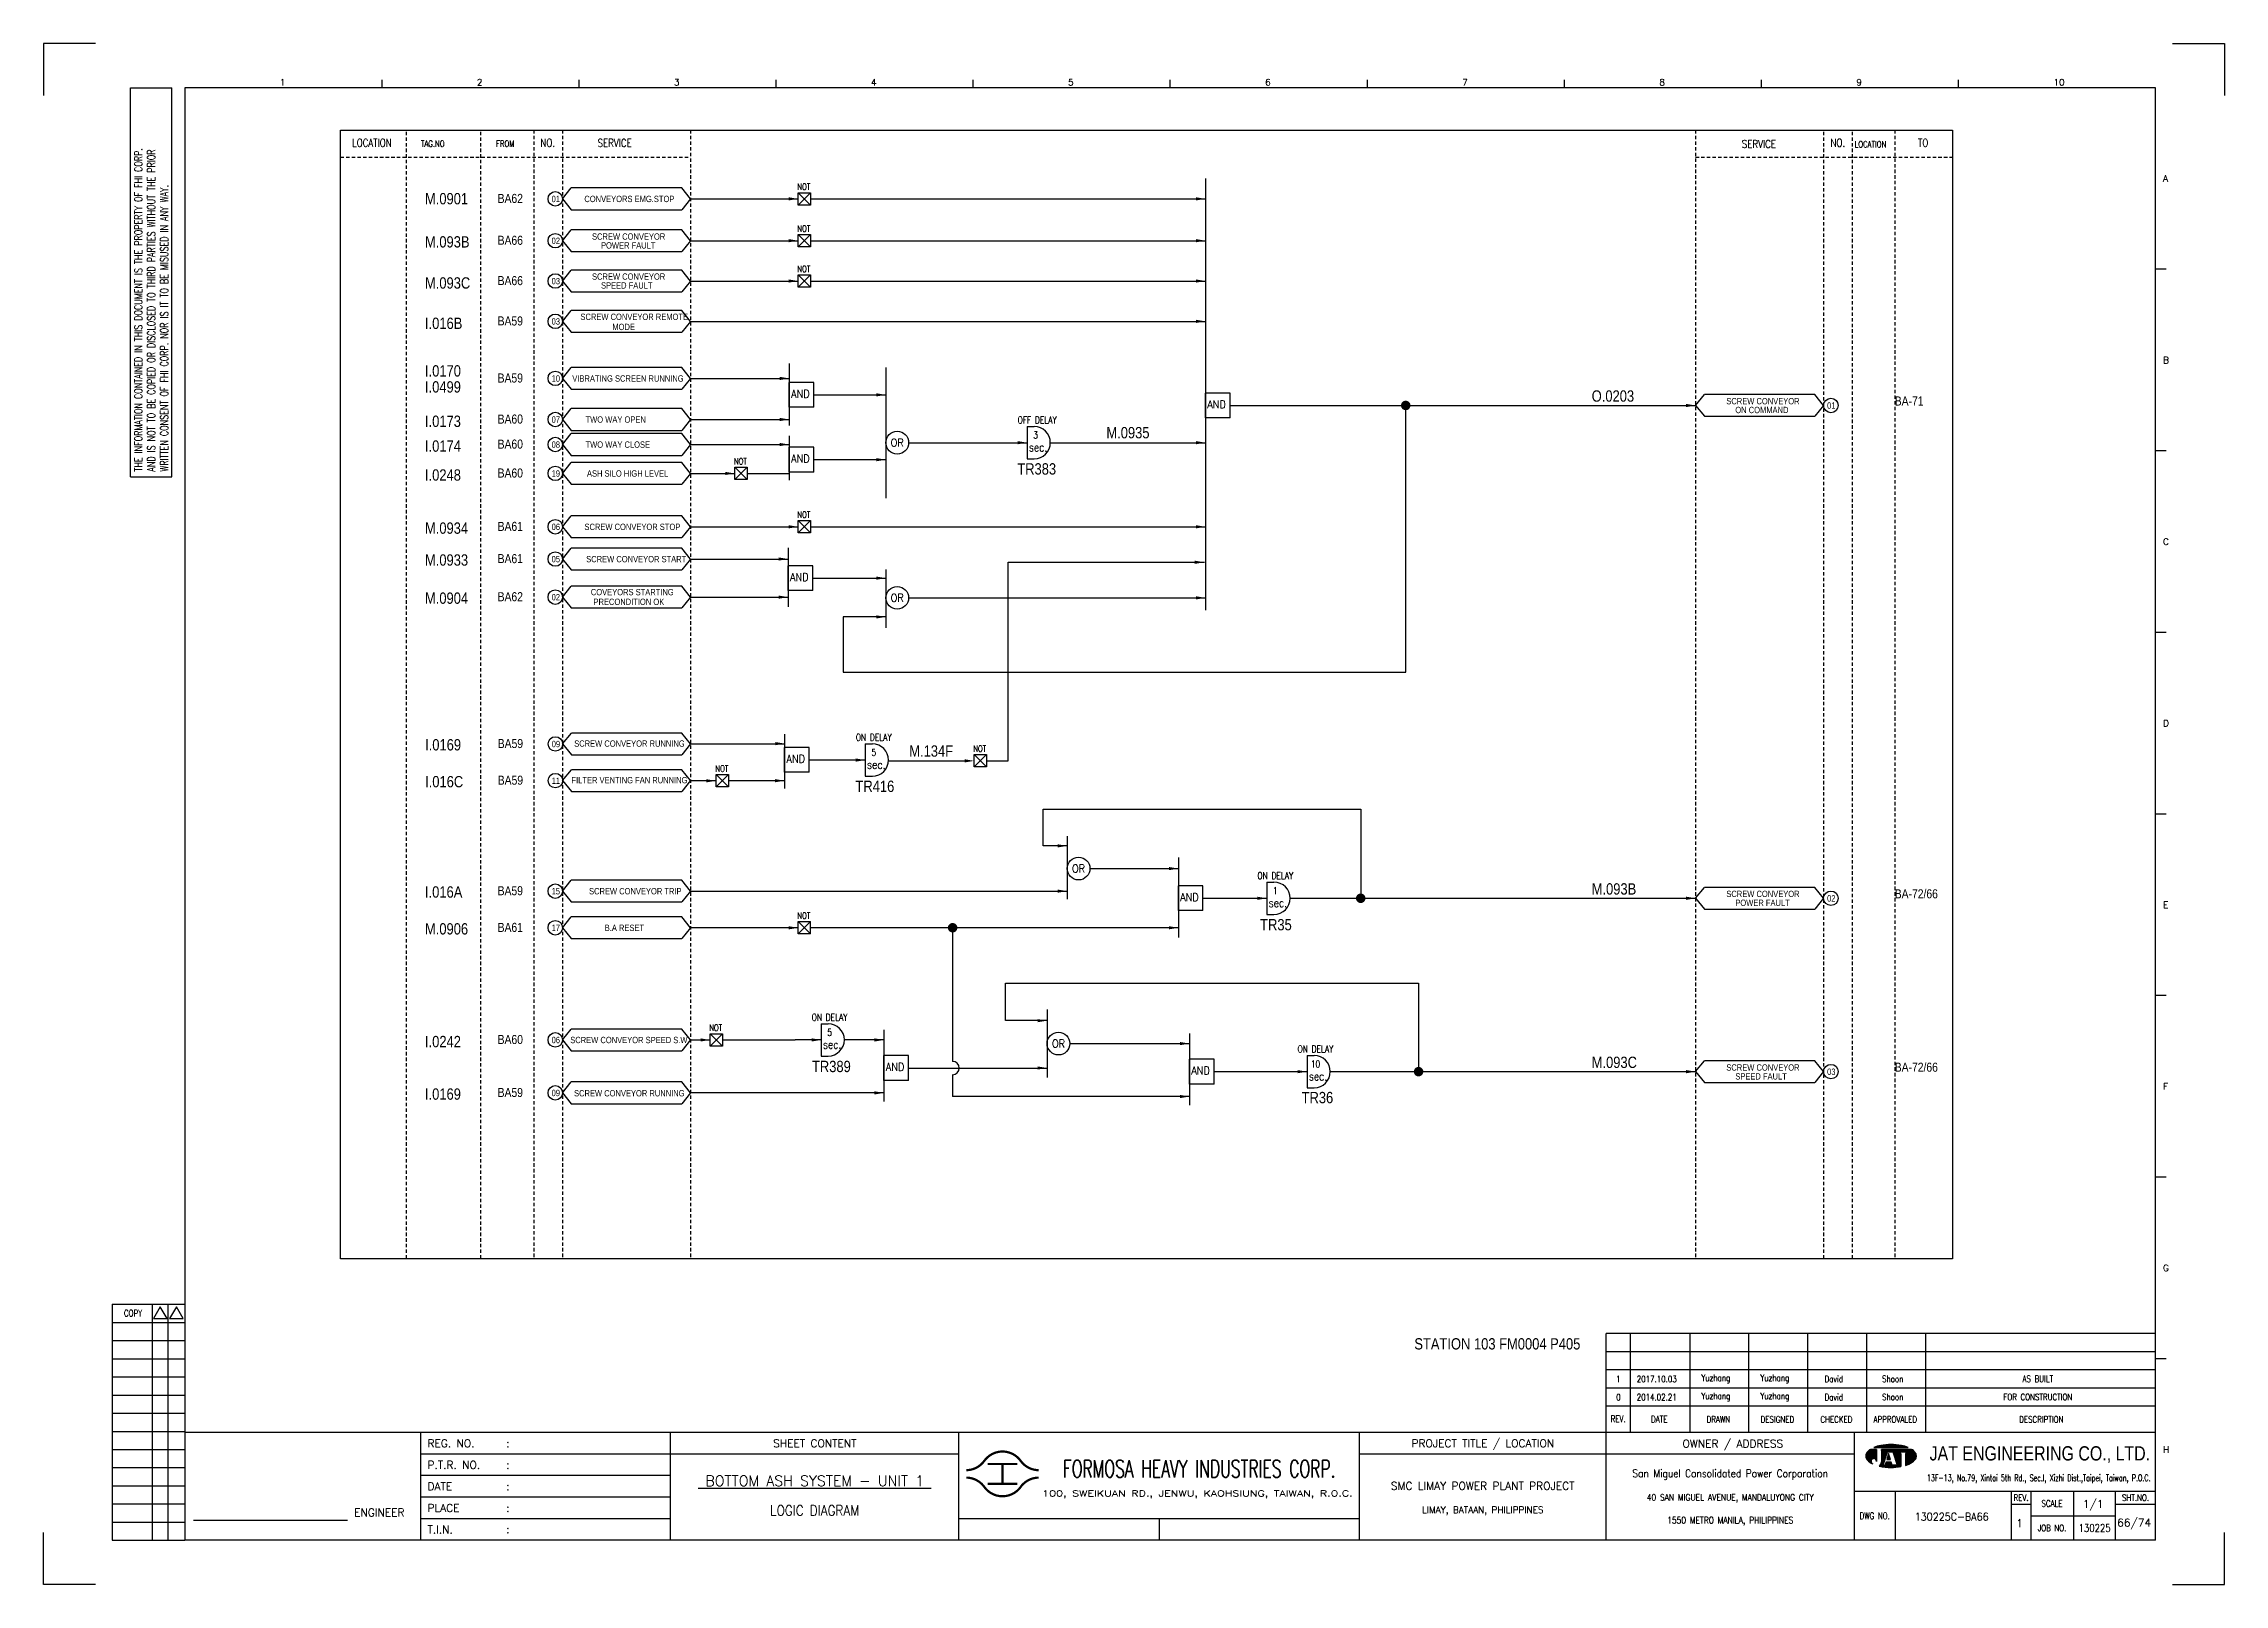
# Model space of a CAD drawing. Extents: x 2535 to 3501, y -211 to 471.
import ezdxf
from ezdxf.enums import TextEntityAlignment as Align

# ---------------------------------------------------------------- set-up
doc = ezdxf.new("R2010")
doc.units = 0
doc.header["$MEASUREMENT"] = 0
doc.linetypes.add('HIDDEN', pattern=[4, 1.5, -1, 1.5])
doc.layers.get('0').update_dxf_attribs({"linetype": 'CONTINUOUS'})
doc.layers.get('Defpoints').update_dxf_attribs({"linetype": 'CONTINUOUS'})
for name, color, linetype in [('B_DIM', 7, 'CONTINUOUS'), ('CON', 4, 'CONTINUOUS'), ('DCS', 7, 'CONTINUOUS'), ('DIM', 3, 'CONTINUOUS'), ('HID', 2, 'HIDDEN'), ('T', 2, 'CONTINUOUS'), ('TEXT', 7, 'CONTINUOUS'), ('圖框CON', 4, 'CONTINUOUS'), ('圖框DIM', 3, 'CONTINUOUS'), ('框線', 6, 'CONTINUOUS')]:
    doc.layers.add(name, color=color, linetype=linetype)
doc.styles.add('AEH', font='simplex', dxfattribs={"width": 0.8, "bigfont": 'ae'})
doc.styles.add('DAYUKP', font='complex', dxfattribs={"bigfont": 'DAYUKP.SHX'})
doc.styles.add('E2', font='simplex.shx', dxfattribs={"height": 2})
doc.styles.add('E3', font='simplex.shx', dxfattribs={"height": 3})
doc.styles.add('E4', font='simplex.shx', dxfattribs={"height": 4})
doc.styles.add('ROMANS', font='romans', dxfattribs={"width": 0.8})
doc.styles.add('style3', font='ARIALN.TTF')
doc.styles.add('WMF-Arial0', font='arial.ttf')

msp = doc.modelspace()

# ---------------------------------------------------------------- texts
at = {"layer": 'CON', "style": 'ROMANS'}
for s, height, width, p in [('LOCATION', 3.5, 0.8, (2680.48, 427.3)), ('NO.', 3.5, 0.8, (2758.37, 427.3)), ('SERVICE', 3.5, 0.8, (2788.02, 427.23)), ('SERVICE', 3.5, 0.8, (3294.84, 426.77)), ('NO.', 3.5, 0.8, (3329.81, 427.3)), ('TO', 3.5, 0.8, (3367.61, 427.3)), ('OR', 3.5, 0.9, (2913.17, 294.5)), ('sec.', 3.78, 0.8, (2975.57, 292.5)), ('3', 3.02, 0.8, (2974.46, 297.87)), ('OR', 3.5, 0.9, (2913.17, 225.8)), ('5', 3.02, 0.8, (2902.79, 157.34)), ('sec.', 3.78, 0.8, (2903.9, 151.97)), ('OR', 3.5, 0.9, (2993.5, 105.92)), ('1', 3.02, 0.8, (3080.67, 96.13)), ('sec.', 3.78, 0.8, (3081.78, 90.75)), ('5', 3.02, 0.8, (2883.23, 33.41)), ('OR', 3.5, 0.9, (2984.58, 28.42)), ('sec.', 3.78, 0.8, (2884.34, 28.03)), ('10', 3.024, 0.8, (3098.47, 19.36)), ('sec.', 3.78, 0.8, (3099.58, 13.98))]:
    msp.add_text(s, height=height, dxfattribs=dict(at, width=width)).set_placement(p, align=Align.MIDDLE)
for s, height, width, p in [('TAG.NO', 2.8, 0.8, (2702.21, 424.65)), ('FROM', 2.8, 0.8, (2735.47, 424.65)), ('LOCATION', 2.8, 0.8, (3337.24, 424.4)), ('NOT', 2.8, 0.8, (2868.88, 405.59)), ('NOT', 2.8, 0.8, (2868.88, 387.07)), ('NOT', 2.8, 0.8, (2868.88, 369.21)), ('AND', 3.5, 0.9, (2866.15, 313.36)), ('AND', 3.5, 0.9, (3050.5, 308.67)), ('OFF DELAY', 3.024, 0.8, (2966.5, 302.1)), ('NOT', 2.8, 0.8, (2840.8, 284.01)), ('AND', 3.5, 0.9, (2866.15, 284.66)), ('NOT', 2.8, 0.8, (2868.88, 260.38)), ('AND', 3.5, 0.9, (2865.66, 232.2)), ('ON DELAY', 3.024, 0.8, (2894.83, 161.57)), ('AND', 3.5, 0.9, (2864.08, 151.72)), ('NOT', 2.8, 0.8, (2946.8, 156.74)), ('NOT', 2.8, 0.8, (2832.6, 147.98)), ('ON DELAY', 3.024, 0.8, (3072.71, 100.36)), ('AND', 3.5, 0.9, (3038.5, 90.44)), ('NOT', 2.8, 0.8, (2868.88, 82.82)), ('ON DELAY', 3.024, 0.8, (2875.27, 37.64)), ('NOT', 2.8, 0.8, (2829.85, 33.16)), ('AND', 3.5, 0.9, (2908.07, 15.29)), ('ON DELAY', 3.024, 0.8, (3090.51, 23.59)), ('AND', 3.5, 0.9, (3043.41, 13.67))]:
    msp.add_text(s, height=height, dxfattribs=dict(at, width=width)).set_placement(p, align=Align.BOTTOM_LEFT)
at = {"layer": 'CON', "style": 'style3'}
for s, p in [('BA62', (2736.17, 402.65)), ('BA66', (2736.17, 384.12)), ('BA66', (2736.17, 366.27)), ('BA59', (2736.17, 348.41)), ('BA59', (2736.17, 323.14)), ('BA60', (2736.17, 304.96)), ('BA60', (2736.17, 293.87)), ('BA60', (2736.17, 281.07)), ('BA61', (2736.17, 257.44)), ('BA61', (2736.17, 243.16)), ('BA62', (2736.17, 226.3)), ('BA59', (2736.22, 161.28)), ('BA59', (2736.22, 145.05)), ('BA59', (2736.17, 96.1)), ('BA61', (2736.17, 79.87)), ('BA60', (2736.17, 30.22)), ('BA59', (2736.17, 6.77))]:
    msp.add_text(s, height=4, dxfattribs=at).set_placement(p, align=Align.MIDDLE_LEFT)
for s, p in [('01', (2760.08, 400.19)), ('CONVEYORS EMG.STOP', (2774.58, 400.19)), ('SCREW CONVEYOR', (2777.98, 383.54)), ('02', (2760.08, 381.66)), ('POWER FAULT', (2781.96, 379.62)), ('03', (2760.08, 363.81)), ('SCREW CONVEYOR', (2777.98, 365.81)), ('SPEED FAULT', (2781.96, 361.89)), ('03', (2760.08, 345.95)), ('SCREW CONVEYOR REMOTE', (2772.85, 348)), ('MODE', (2786.97, 343.52)), ('10', (2760.08, 320.68)), ('VIBRATING SCREEN RUNNING', (2769.24, 320.68)), ('SCREW CONVEYOR', (3280.41, 310.66)), ('ON COMMAND', (3284.39, 306.74)), ('01', (3325.05, 308.7)), ('07', (2760.08, 302.5)), ('TWO WAY OPEN', (2775.11, 302.5)), ('08', (2760.08, 291.41)), ('TWO WAY CLOSE', (2775.11, 291.41)), ('19', (2760.08, 278.61)), ('ASH SILO HIGH LEVEL', (2775.74, 278.62)), ('06', (2760.08, 254.98)), ('SCREW CONVEYOR STOP', (2774.63, 254.99)), ('05', (2760.08, 240.7)), ('SCREW CONVEYOR START', (2775.4, 240.71)), ('02', (2760.08, 223.84)), ('COVEYORS STARTING', (2777.45, 226.1)), ('PRECONDITION OK', (2778.63, 221.79)), ('09', (2760.13, 158.82)), ('SCREW CONVEYOR RUNNING', (2770.09, 159.02)), ('11', (2760.13, 142.59)), ('FILTER VENTING FAN RUNNING', (2768.89, 142.84)), ('15', (2760.08, 93.64)), ('SCREW CONVEYOR TRIP', (2776.66, 93.65)), ('SCREW CONVEYOR', (3280.41, 92.45)), ('POWER FAULT', (3284.39, 88.53)), ('02', (3325.05, 90.48)), ('17', (2760.08, 77.41)), ('B.A RESET', (2783.61, 77.42)), ('06', (2760.08, 27.76)), ('SCREW CONVEYOR SPEED S.W.', (2768.34, 27.76)), ('SCREW CONVEYOR', (3280.41, 15.59)), ('SPEED FAULT', (3284.39, 11.66)), ('03', (3325.05, 13.71)), ('09', (2760.08, 4.31)), ('SCREW CONVEYOR RUNNING', (2770.02, 4.18))]:
    msp.add_text(s, height=2.8, dxfattribs=at).set_placement(p, align=Align.BOTTOM_LEFT)
for s, p in [('BA-71', (3355.01, 310.96)), ('BA-72/66', (3355.01, 92.73)), ('BA-72/66', (3355.01, 15.96))]:
    msp.add_text(s, height=4, dxfattribs=at).set_placement(p)
at = {"layer": 'DCS', "linetype": 'ByBlock', "style": 'style3'}
for s, p in [('M.0901', (2703.98, 400.04)), ('M.093B', (2703.98, 380.92)), ('M.093C', (2703.98, 362.73)), ('I.016B', (2703.98, 344.86)), ('I.0170', (2703.98, 323.79)), ('I.0499', (2703.98, 316.7)), ('O.0203', (3220.77, 312.66)), ('I.0173', (2703.98, 301.48)), ('M.0935', (3005.81, 296.44)), ('I.0174', (2703.98, 290.5)), ('I.0248', (2703.98, 277.69)), ('TR383', (2966.35, 280.39)), ('M.0934', (2703.98, 254.18)), ('M.0933', (2703.98, 240.05)), ('M.0904', (2703.98, 223.16)), ('I.0169', (2704.04, 158.23)), ('M.134F', (2918.49, 155.46)), ('I.016C', (2704.04, 141.9)), ('TR416', (2894.67, 139.85)), ('I.016A', (2703.98, 93.05)), ('M.093B', (3220.77, 94.4)), ('M.0906', (2703.98, 76.72)), ('TR35', (3073.91, 78.57)), ('I.0242', (2703.98, 26.8)), ('TR389', (2875.41, 15.79)), ('M.093C', (3220.77, 17.62)), ('I.0169', (2703.98, 3.56)), ('TR36', (3092.28, 2.01)), ('STATION 103 FM0004 P405', (3142.21, -107.04))]:
    msp.add_text(s, height=5, dxfattribs=at).set_placement(p)
at = {"layer": 'T', "style": 'AEH', "width": 0.8}
for s, height, p in [('1', 2.87, (3232.58, -120.15)), ('2017.10.03', 2.871, (3249.59, -120.12)), ('Yuzhang', 2.871, (3275.78, -120.04)), ('Yuzhang', 2.871, (3301.9, -120.04)), ('David', 2.871, (3328.01, -120.04)), ('Shoon', 2.871, (3354.12, -120.04)), ('AS BUILT', 2.871, (3418.39, -120.04)), ('0', 2.87, (3232.58, -128.19)), ('2014.02.21', 2.871, (3249.59, -128.16)), ('Yuzhang', 2.871, (3275.78, -128.08)), ('Yuzhang', 2.871, (3301.9, -128.08)), ('David', 2.871, (3328.01, -128.08)), ('Shoon', 2.871, (3354.12, -128.08)), ('FOR CONSTRUCTION', 2.8714, (3418.39, -128.08))]:
    msp.add_text(s, height=height, dxfattribs=at).set_placement(p, align=Align.MIDDLE)
at = {"layer": 'TEXT', "color": 2, "style": 'E3', "width": 0.8}
msp.add_text('130225', height=3.446, dxfattribs=at).set_placement((3443.53, -186.1), align=Align.MIDDLE_CENTER)

# ---------------------------------------------------------------- blocks, each defined once
blk = doc.blocks.new('LEADER')
at = {"layer": 'CON'}
blk.add_solid([(0.85, -0.57), (0.85, -1.57), (3.85, -1.07)], dxfattribs=at)
blk = doc.blocks.new('Sht_Cont_T3')
at = {"layer": 'TEXT', "color": 3, "linetype": 'Continuous', "style": 'E4'}
for tag, p in [('$SHT_CONT_L1$', (55.63, 24.91)), ('$SHT_CONT_L2$', (55.63, 16.61)), ('$SHT_CONT_L3$', (55.63, 8.3))]:
    blk.add_attdef(tag, text='', height=4, dxfattribs=at).set_placement(p, align=Align.MIDDLE)
blk = doc.blocks.new('1880-TITLE_BLK')
at = {"layer": 'TEXT', "color": 2, "linetype": 'Continuous', "style": 'E3'}
for tag, p in [('DWG_NO', (736.41, 26.44)), ('REV', (762.59, 23.97)), ('SCALE', (790.95, 31.17)), ('SHT_NO', (806.74, 23.97))]:
    blk.add_attdef(tag, text='', height=3, dxfattribs=at).set_placement(p, align=Align.MIDDLE)
at = {"layer": 'TEXT', "linetype": 'Continuous', "style": 'E2', "width": 0.6}
for tag, p in [('REV_DATE', (418.65, 19.76)), ('APPR_DATE', (492.93, 19.76))]:
    blk.add_attdef(tag, text='', height=2, dxfattribs=at).set_placement(p, align=Align.MIDDLE_LEFT)
blk = doc.blocks.new('1')
at = {"ltscale": 500, "const_width": 0.99}
blk.add_lwpolyline([(1686.83, 57.65, -0.241531), (1678.79, 61.78, 0.512989), (1662.7, 61.78, -0.241531), (1654.66, 57.65, -0.241531)], format="xyb", dxfattribs=at)
for points in [[(1664.14, 60.4), (1677.35, 60.4)], [(1670.74, 60.4), (1670.74, 51.6)], [(1664.14, 51.6), (1677.35, 51.6)]]:
    blk.add_lwpolyline(points, dxfattribs=at)
at = {"const_width": 0.99}
blk.add_lwpolyline([(1686.83, 54.35, 0.241531), (1678.79, 50.22, -0.512989), (1662.7, 50.22, 0.241531), (1654.66, 54.35, 0.241531)], format="xyb", dxfattribs=at)
at = {"layer": 'B_DIM'}
for p, q in [((2181.53, 118.11), (1938.08, 118.11)), ((1938.08, 74.29), (1938.08, 118.11)), ((1948.92, 74.29), (1948.92, 118.11)), ((1975.28, 74.29), (1975.28, 118.11)), ((2001.39, 74.29), (2001.39, 118.11)), ((2027.5, 74.29), (2027.5, 118.11)), ((2053.62, 74.29), (2053.62, 118.11)), ((2079.73, 74.29), (2079.73, 118.11)), ((2181.53, 110.07), (1938.08, 110.07)), ((1938.08, 77.93), (1938.08, 104.33)), ((2181.53, 102.03), (1938.08, 102.03)), ((2181.53, 93.99), (1938.08, 93.99)), ((2181.53, 85.95), (1938.08, 85.95))]:
    blk.add_line(p, q, dxfattribs=at)
at = {"layer": 'CON'}
for points in [[(1523.67, 26.6), (1523.67, 74.29)], [(1651.45, 26.6), (1651.45, 74.29)]]:
    blk.add_lwpolyline(points, dxfattribs=at)
at = {"layer": 'CON', "ltscale": 500}
for points in [[(1523.67, 64.75), (1413.11, 64.75)], [(1651.45, 64.75), (1523.67, 64.75)], [(1523.67, 55.22), (1413.11, 55.22)], [(1523.67, 45.69), (1413.11, 45.69)], [(1523.67, 36.15), (1413.11, 36.15)]]:
    blk.add_lwpolyline(points, dxfattribs=at)
at = {"layer": 'Defpoints'}
for points in [[(1268.99, 689.33), (1246.02, 689.33), (1246.02, 666.36)], [(2189, 689.33), (2211.97, 689.33), (2211.97, 666.36)], [(1268.99, 7.08), (1246.02, 7.08), (1246.02, 30.05)], [(2189, 7.08), (2211.97, 7.08), (2211.97, 30.05)]]:
    blk.add_lwpolyline(points, dxfattribs=at)
at = {"layer": 'DIM'}
for p, q in [((1276.46, 131.12), (1276.46, 26.6)), ((1276.46, 131.12), (1308.62, 131.12)), ((1294.26, 26.6), (1294.26, 131.12)), ((1301.15, 26.6), (1301.15, 131.12)), ((1276.46, 123.08), (1308.62, 123.08)), ((1276.46, 115.04), (1308.62, 115.04)), ((1276.46, 107), (1308.62, 107)), ((1276.46, 98.96), (1308.62, 98.96)), ((1276.46, 90.92), (1308.62, 90.92)), ((1276.46, 82.88), (1308.62, 82.88)), ((1276.46, 74.84), (1308.62, 74.84)), ((1276.46, 66.8), (1308.62, 66.8)), ((1276.46, 58.76), (1308.62, 58.76)), ((1276.46, 50.72), (1308.62, 50.72)), ((1276.46, 42.68), (1308.62, 42.68)), ((1276.46, 34.64), (1308.62, 34.64)), ((1276.46, 26.6), (1308.62, 26.6))]:
    blk.add_line(p, q, dxfattribs=at)
for points in [[(1297.7, 129.98), (1294.72, 124.81), (1300.69, 124.81)], [(1304.83, 129.98), (1301.84, 124.81), (1307.81, 124.81)]]:
    blk.add_lwpolyline(points, close=True, dxfattribs=at)
at = {"layer": 'T', "lineweight": -3}
for p, q in [((2056.73, 67.67), (2071.93, 67.67)), ((2057.91, 66.87), (2055.21, 66.87)), ((2057.91, 66.87), (2057.91, 61.52)), ((2073.45, 66.87), (2060.05, 66.87)), ((2060.05, 66.33), (2060.05, 66.87)), ((2060.05, 66.87), (2060.05, 61.23)), ((2061.8, 63.05), (2060.05, 61.24)), ((2060.85, 59.91), (2062.72, 65.8)), ((2061.65, 59.91), (2060.85, 59.91)), ((2062.08, 61.25), (2061.65, 59.91)), ((2064.44, 61.25), (2062.08, 61.25)), ((2063.26, 65), (2062.41, 62.32)), ((2062.41, 62.32), (2064.1, 62.32)), ((2062.72, 65.8), (2065.13, 65.8)), ((2064.1, 62.32), (2063.26, 65)), ((2063.79, 65.8), (2065.13, 65.8)), ((2064.86, 59.91), (2064.44, 61.25)), ((2067, 59.91), (2064.86, 59.91)), ((2065.13, 65.8), (2067, 59.91)), ((2066.74, 65.8), (2072.62, 65.8)), ((2066.74, 65), (2066.74, 65.8)), ((2068.61, 65), (2066.74, 65)), ((2068.61, 65), (2068.61, 59.21)), ((2072.62, 65), (2070.75, 65)), ((2070.75, 65), (2070.75, 59.74)), ((2072.62, 65.8), (2072.62, 65))]:
    blk.add_line(p, q, dxfattribs=at)
at = {"layer": 'T', "color": 0, "lineweight": -3}
for p, q in [((2056.94, 67.67), (2057.09, 67.82)), ((2057.16, 67.67), (2057.44, 67.95)), ((2057.39, 67.67), (2057.78, 68.07)), ((2057.61, 67.67), (2058.11, 68.18)), ((2057.83, 67.67), (2058.43, 68.27)), ((2058.05, 67.67), (2058.73, 68.35)), ((2058.27, 67.67), (2059.03, 68.43)), ((2058.49, 67.67), (2059.32, 68.49)), ((2058.72, 67.67), (2059.6, 68.55)), ((2058.94, 67.67), (2059.87, 68.6)), ((2059.16, 67.67), (2060.14, 68.65)), ((2059.38, 67.67), (2060.41, 68.7)), ((2059.6, 67.67), (2060.67, 68.74)), ((2059.82, 67.67), (2060.93, 68.77)), ((2060.05, 67.67), (2061.18, 68.81)), ((2060.27, 67.67), (2061.44, 68.84)), ((2060.49, 67.67), (2061.69, 68.87)), ((2060.71, 67.67), (2061.93, 68.89)), ((2060.93, 67.67), (2062.18, 68.91)), ((2061.15, 67.67), (2062.42, 68.93)), ((2061.38, 67.67), (2062.66, 68.95)), ((2061.6, 67.67), (2062.89, 68.97)), ((2061.82, 67.67), (2063.13, 68.98)), ((2062.04, 67.67), (2063.36, 68.99)), ((2062.26, 67.67), (2063.59, 69)), ((2062.48, 67.67), (2063.82, 69)), ((2062.71, 67.67), (2064.04, 69.01)), ((2062.93, 67.67), (2064.27, 69.01)), ((2063.15, 67.67), (2064.49, 69.01)), ((2063.37, 67.67), (2064.71, 69.01)), ((2063.59, 67.67), (2064.92, 69)), ((2063.81, 67.67), (2065.14, 69)), ((2064.04, 67.67), (2065.35, 68.99)), ((2064.26, 67.67), (2065.56, 68.98)), ((2064.48, 67.67), (2065.78, 68.97)), ((2064.7, 67.67), (2065.98, 68.95)), ((2064.92, 67.67), (2066.19, 68.94)), ((2065.14, 67.67), (2066.4, 68.92)), ((2065.37, 67.67), (2066.6, 68.9)), ((2065.59, 67.67), (2066.8, 68.88)), ((2065.81, 67.67), (2067, 68.86)), ((2066.03, 67.67), (2067.2, 68.84)), ((2066.25, 67.67), (2067.4, 68.82)), ((2066.47, 67.67), (2067.6, 68.79)), ((2066.7, 67.67), (2067.79, 68.77)), ((2066.92, 67.67), (2067.98, 68.74)), ((2067.14, 67.67), (2068.18, 68.71)), ((2067.36, 67.67), (2068.37, 68.68)), ((2067.58, 67.67), (2068.56, 68.64)), ((2067.81, 67.67), (2068.75, 68.61)), ((2068.03, 67.67), (2068.93, 68.58)), ((2068.25, 67.67), (2069.12, 68.54)), ((2068.47, 67.67), (2069.3, 68.5)), ((2068.69, 67.67), (2069.48, 68.46)), ((2068.91, 67.67), (2069.66, 68.42)), ((2069.14, 67.67), (2069.84, 68.37)), ((2069.36, 67.67), (2070.01, 68.33)), ((2069.58, 67.67), (2070.19, 68.28)), ((2069.8, 67.67), (2070.36, 68.23)), ((2070.02, 67.67), (2070.53, 68.18)), ((2070.24, 67.67), (2070.7, 68.13)), ((2070.47, 67.67), (2070.87, 68.07)), ((2070.69, 67.67), (2071.03, 68.02)), ((2070.91, 67.67), (2071.2, 67.96)), ((2071.13, 67.67), (2071.36, 67.9)), ((2071.35, 67.67), (2071.52, 67.84)), ((2071.57, 67.67), (2071.68, 67.77)), ((2071.8, 67.67), (2071.83, 67.71)), ((2053.09, 63.82), (2056.14, 66.87)), ((2053.09, 64.04), (2055.92, 66.87)), ((2053.11, 63.62), (2056.36, 66.87)), ((2053.12, 64.29), (2055.7, 66.87)), ((2053.14, 63.43), (2056.58, 66.87)), ((2053.18, 63.25), (2056.8, 66.87)), ((2053.18, 64.57), (2055.47, 66.87)), ((2053.24, 63.08), (2057.03, 66.87)), ((2053.29, 64.91), (2055.25, 66.87)), ((2053.3, 62.92), (2057.25, 66.87)), ((2053.37, 62.77), (2057.47, 66.87)), ((2053.45, 62.63), (2057.69, 66.87)), ((2053.54, 62.5), (2057.91, 66.86)), ((2053.61, 65.45), (2054.47, 66.31)), ((2053.64, 62.37), (2057.91, 66.64)), ((2053.74, 62.25), (2057.91, 66.42)), ((2053.84, 62.14), (2057.91, 66.2)), ((2053.95, 62.02), (2057.91, 65.98)), ((2054.07, 61.91), (2057.91, 65.75)), ((2054.18, 61.8), (2057.91, 65.53)), ((2054.29, 61.7), (2057.91, 65.31)), ((2054.41, 61.59), (2057.91, 65.09)), ((2054.53, 61.49), (2057.91, 64.87)), ((2054.65, 61.39), (2057.91, 64.65)), ((2054.78, 61.29), (2055.59, 62.11)), ((2054.9, 61.2), (2055.48, 61.77)), ((2055.03, 61.11), (2055.46, 61.53)), ((2055.16, 61.01), (2055.47, 61.33)), ((2055.3, 60.93), (2055.52, 61.15)), ((2055.43, 60.84), (2055.59, 60.99)), ((2055.57, 60.76), (2055.67, 60.85)), ((2055.71, 60.67), (2055.76, 60.73)), ((2055.85, 60.59), (2055.88, 60.62)), ((2056, 60.52), (2056, 60.52)), ((2056.12, 62.63), (2057.91, 64.42)), ((2056.14, 60.44), (2056.14, 60.44)), ((2056.46, 62.75), (2057.91, 64.2)), ((2056.7, 62.77), (2057.91, 63.98)), ((2056.9, 62.75), (2057.91, 63.76)), ((2057.08, 62.71), (2057.91, 63.54)), ((2057.23, 62.64), (2057.91, 63.32)), ((2057.37, 62.56), (2057.91, 63.09)), ((2057.5, 62.46), (2057.91, 62.87)), ((2057.61, 62.35), (2057.91, 62.65)), ((2057.7, 62.23), (2057.91, 62.43)), ((2057.79, 62.09), (2057.91, 62.21)), ((2057.85, 61.93), (2057.91, 61.99)), ((2057.89, 61.75), (2057.91, 61.76)), ((2057.91, 61.54), (2057.91, 61.55)), ((2059.09, 59.4), (2061.43, 61.74)), ((2059.28, 59.36), (2061.33, 61.42)), ((2059.46, 59.32), (2061.23, 61.09)), ((2059.64, 59.29), (2061.12, 60.77)), ((2059.83, 59.25), (2061.02, 60.44)), ((2059.86, 60.39), (2061.54, 62.07)), ((2059.98, 60.73), (2061.64, 62.39)), ((2060.02, 59.22), (2060.92, 60.12)), ((2060.03, 61), (2061.74, 62.72)), ((2060.05, 63.24), (2063.68, 66.87)), ((2060.05, 63.46), (2063.46, 66.87)), ((2060.05, 63.68), (2063.23, 66.87)), ((2060.05, 63.9), (2063.01, 66.87)), ((2060.05, 64.13), (2062.79, 66.87)), ((2060.05, 64.35), (2062.57, 66.87)), ((2060.05, 64.57), (2062.35, 66.87)), ((2060.05, 64.79), (2062.13, 66.87)), ((2060.05, 65.01), (2061.9, 66.87)), ((2060.05, 65.23), (2061.68, 66.87)), ((2060.05, 65.46), (2061.46, 66.87)), ((2060.05, 66.12), (2060.79, 66.87)), ((2060.05, 66.34), (2060.57, 66.87)), ((2060.05, 66.56), (2060.35, 66.87)), ((2060.05, 66.79), (2060.13, 66.87)), ((2060.05, 65.68), (2061.24, 66.87)), ((2060.05, 65.9), (2061.02, 66.87)), ((2060.05, 63.02), (2062.67, 65.64)), ((2060.05, 62.8), (2062.57, 65.32)), ((2060.05, 62.57), (2062.47, 64.99)), ((2060.05, 62.35), (2062.36, 64.67)), ((2060.05, 62.13), (2062.26, 64.34)), ((2060.05, 61.91), (2062.16, 64.02)), ((2060.05, 61.69), (2062.05, 63.69)), ((2060.05, 61.46), (2061.95, 63.37)), ((2060.05, 61.24), (2060.05, 61.24)), ((2060.21, 59.19), (2060.93, 59.91)), ((2060.4, 59.16), (2061.15, 59.91)), ((2060.59, 59.13), (2061.38, 59.91)), ((2060.78, 59.1), (2061.6, 59.91)), ((2060.98, 59.07), (2063.16, 61.25)), ((2061.17, 59.04), (2063.38, 61.25)), ((2061.37, 59.02), (2063.6, 61.25)), ((2061.57, 59), (2063.82, 61.25)), ((2061.68, 59.99), (2062.94, 61.25)), ((2061.77, 58.97), (2064.04, 61.25)), ((2061.78, 60.32), (2062.71, 61.25)), ((2061.88, 60.64), (2062.49, 61.25)), ((2061.97, 58.95), (2064.27, 61.25)), ((2061.99, 60.96), (2062.27, 61.25)), ((2062.17, 58.94), (2064.45, 61.21)), ((2062.38, 58.92), (2064.51, 61.05)), ((2062.45, 62.32), (2063.71, 63.57)), ((2062.5, 62.58), (2063.65, 63.74)), ((2062.58, 58.9), (2064.56, 60.88)), ((2062.6, 62.91), (2063.6, 63.91)), ((2062.68, 62.32), (2063.76, 63.4)), ((2062.7, 63.23), (2063.55, 64.08)), ((2062.79, 58.89), (2064.61, 60.71)), ((2062.8, 63.56), (2063.49, 64.25)), ((2062.83, 65.8), (2063.9, 66.87)), ((2062.9, 62.32), (2063.81, 63.24)), ((2062.91, 63.88), (2063.44, 64.42)), ((2063, 58.88), (2064.67, 60.54)), ((2063.01, 64.2), (2063.39, 64.58)), ((2063.05, 65.8), (2064.12, 66.87)), ((2063.11, 64.53), (2063.33, 64.75)), ((2063.12, 62.32), (2063.87, 63.07)), ((2063.21, 64.85), (2063.28, 64.92)), ((2063.21, 58.87), (2064.72, 60.37)), ((2063.27, 65.8), (2064.34, 66.87)), ((2063.34, 62.32), (2063.92, 62.9)), ((2063.43, 58.86), (2064.77, 60.2)), ((2063.49, 65.8), (2064.56, 66.87)), ((2063.56, 62.32), (2063.97, 62.73)), ((2063.64, 58.85), (2064.82, 60.03)), ((2063.72, 65.8), (2064.79, 66.87)), ((2063.78, 62.32), (2064.03, 62.56)), ((2063.86, 58.85), (2064.92, 59.91)), ((2063.94, 65.8), (2065.01, 66.87)), ((2064.01, 62.32), (2064.08, 62.39)), ((2064.08, 58.84), (2065.15, 59.91)), ((2064.16, 65.8), (2065.23, 66.87)), ((2064.3, 58.84), (2065.37, 59.91)), ((2064.38, 65.8), (2065.45, 66.87)), ((2064.52, 58.84), (2065.59, 59.91)), ((2064.6, 65.8), (2065.67, 66.87)), ((2064.74, 58.85), (2065.81, 59.91)), ((2064.82, 65.8), (2065.89, 66.87)), ((2064.97, 58.85), (2066.03, 59.91)), ((2065.05, 65.8), (2066.12, 66.87)), ((2065.16, 65.69), (2066.34, 66.87)), ((2065.2, 58.86), (2066.25, 59.91)), ((2065.22, 65.53), (2066.56, 66.87)), ((2065.27, 65.36), (2066.78, 66.87)), ((2065.32, 65.19), (2067, 66.87)), ((2065.38, 65.02), (2067.22, 66.87)), ((2065.43, 64.85), (2067.45, 66.87)), ((2065.43, 58.87), (2066.48, 59.91)), ((2065.48, 64.69), (2067.67, 66.87)), ((2065.54, 64.52), (2066.74, 65.71)), ((2065.59, 64.35), (2066.74, 65.49)), ((2065.65, 64.18), (2066.74, 65.27)), ((2065.66, 58.88), (2066.7, 59.91)), ((2065.7, 64.01), (2066.74, 65.05)), ((2065.75, 63.84), (2066.9, 65)), ((2065.81, 63.68), (2067.12, 65)), ((2065.86, 63.51), (2067.35, 65)), ((2065.9, 58.89), (2066.92, 59.91)), ((2065.91, 63.34), (2067.57, 65)), ((2065.97, 63.17), (2067.79, 65)), ((2066.02, 63), (2068.01, 65)), ((2066.07, 62.84), (2068.23, 65)), ((2066.13, 62.67), (2068.46, 65)), ((2066.14, 58.91), (2068.61, 61.38)), ((2066.18, 62.5), (2068.61, 64.93)), ((2066.23, 62.33), (2068.61, 64.71)), ((2066.29, 62.16), (2068.61, 64.48)), ((2066.34, 61.99), (2068.61, 64.26)), ((2066.38, 58.93), (2068.61, 61.16)), ((2066.39, 61.83), (2068.61, 64.04)), ((2066.45, 61.66), (2068.61, 63.82)), ((2066.5, 61.49), (2068.61, 63.6)), ((2066.56, 61.32), (2068.61, 63.38)), ((2066.61, 61.15), (2068.61, 63.15)), ((2066.62, 58.95), (2068.61, 60.94)), ((2066.66, 60.99), (2068.61, 62.93)), ((2066.72, 60.82), (2068.61, 62.71)), ((2066.77, 60.65), (2068.61, 62.49)), ((2066.82, 65.8), (2067.89, 66.87)), ((2066.82, 60.48), (2068.61, 62.27)), ((2066.87, 58.97), (2068.61, 60.72)), ((2066.88, 60.31), (2068.61, 62.05)), ((2066.93, 60.14), (2068.61, 61.82)), ((2066.98, 59.98), (2068.61, 61.6)), ((2067.04, 65.8), (2068.11, 66.87)), ((2067.11, 59), (2068.61, 60.49)), ((2067.26, 65.8), (2068.33, 66.87)), ((2067.37, 59.03), (2068.61, 60.27)), ((2067.48, 65.8), (2068.55, 66.87)), ((2067.62, 59.06), (2068.61, 60.05)), ((2067.71, 65.8), (2068.78, 66.87)), ((2067.88, 59.1), (2068.61, 59.83)), ((2067.93, 65.8), (2069, 66.87)), ((2068.14, 59.14), (2068.61, 59.61)), ((2068.15, 65.8), (2069.22, 66.87)), ((2068.37, 65.8), (2069.44, 66.87)), ((2068.4, 59.18), (2068.61, 59.38)), ((2068.59, 65.8), (2069.66, 66.87)), ((2068.81, 65.8), (2069.88, 66.87)), ((2069.04, 65.8), (2070.11, 66.87)), ((2069.26, 65.8), (2070.33, 66.87)), ((2069.48, 65.8), (2070.55, 66.87)), ((2069.7, 65.8), (2070.77, 66.87)), ((2069.92, 65.8), (2070.99, 66.87)), ((2070.14, 65.8), (2071.21, 66.87)), ((2070.37, 65.8), (2071.44, 66.87)), ((2070.59, 65.8), (2071.66, 66.87)), ((2070.75, 63.08), (2074.07, 66.4)), ((2070.75, 62.86), (2074.19, 66.3)), ((2070.75, 62.63), (2074.31, 66.2)), ((2070.75, 62.41), (2074.43, 66.09)), ((2070.75, 62.19), (2074.54, 65.98)), ((2070.75, 61.97), (2074.66, 65.87)), ((2070.75, 61.75), (2074.77, 65.76)), ((2070.75, 61.53), (2074.87, 65.65)), ((2070.75, 61.3), (2074.98, 65.53)), ((2070.75, 61.08), (2075.08, 65.41)), ((2070.75, 60.86), (2075.17, 65.28)), ((2070.75, 60.64), (2075.25, 65.14)), ((2070.75, 63.96), (2071.78, 65)), ((2070.75, 63.74), (2072, 65)), ((2070.75, 63.52), (2072.22, 65)), ((2070.75, 63.3), (2072.45, 65)), ((2070.75, 64.41), (2071.34, 65)), ((2070.75, 64.19), (2071.56, 65)), ((2070.75, 64.85), (2070.89, 65)), ((2070.75, 64.63), (2071.12, 65)), ((2070.75, 60.42), (2075.33, 64.99)), ((2070.75, 60.2), (2075.39, 64.84)), ((2070.75, 59.97), (2075.45, 64.67)), ((2070.75, 59.75), (2075.5, 64.5)), ((2070.81, 65.8), (2071.88, 66.87)), ((2071.03, 65.8), (2072.1, 66.87)), ((2071.07, 59.85), (2075.53, 64.32)), ((2071.25, 65.8), (2072.32, 66.87)), ((2071.42, 59.97), (2075.56, 64.12)), ((2071.47, 65.8), (2072.54, 66.87)), ((2071.7, 65.8), (2072.77, 66.87)), ((2071.78, 60.12), (2075.57, 63.9)), ((2071.92, 65.8), (2072.99, 66.87)), ((2072.14, 65.8), (2073.21, 66.87)), ((2072.17, 60.28), (2075.55, 63.67)), ((2072.36, 65.8), (2073.43, 66.87)), ((2072.58, 65.8), (2073.57, 66.78)), ((2072.59, 60.48), (2075.51, 63.4)), ((2072.62, 65.62), (2073.7, 66.69)), ((2072.62, 65.39), (2073.83, 66.6)), ((2072.62, 65.17), (2073.95, 66.5)), ((2073.08, 60.75), (2075.42, 63.1)), ((2073.74, 61.19), (2075.24, 62.69))]:
    blk.add_line(p, q, dxfattribs=at)
at = {"layer": 'T', "lineweight": -3}
for centre, major_axis, start_param, end_param in [((2062.5, 54), (-10.49, 10.49), 5.683021, 5.897183), ((2064.33, 44.23), (-17.52, 17.52), 5.497787, 5.683021), ((2064.33, 44.23), (17.52, 17.52), 0.600164, 0.785398), ((2066.16, 54), (10.49, 10.49), 0.386002, 0.600164), ((2055.58, 63.92), (1.76, 1.76), 1.614811, 2.356194), ((2055.58, 63.92), (-1.76, 1.76), 0.785398, 1.526782), ((2059.72, 60.14), (-5.73, 5.73), 6.088179, 6.3272), ((2059.72, 67.71), (5.73, 5.73), 3.097578, 3.478972), ((2056.68, 61.54), (-0.868, 0.868), 3.906164, 8.245601), ((2057.88, 61.28), (1.53, 1.53), 4.470635, 5.546585), ((2064.33, 83.62), (17.52, 17.52), 3.710226, 3.926991), ((2064.33, 83.62), (17.52, 17.52), 3.926991, 4.100643), ((2066.16, 73.85), (-10.49, 10.49), 2.670765, 2.781027), ((2068.93, 67.71), (-5.73, 5.73), 2.781027, 3.185607), ((2068.93, 60.14), (-5.73, 5.73), 4.668374, 4.907395), ((2073.07, 63.92), (-1.76, 1.76), 3.926991, 4.668374), ((2073.07, 63.92), (1.76, 1.76), 4.756403, 5.497787)]:
    blk.add_ellipse(centre, major_axis=major_axis, ratio=1, start_param=start_param, end_param=end_param, dxfattribs=at)
at = {"layer": '圖框CON'}
for p, q in [((1284.5, 669.81), (1302.87, 669.81)), ((1284.5, 497.52), (1284.5, 669.81)), ((1302.87, 497.52), (1302.87, 669.81)), ((1395.91, 669.85), (1395.91, 673.29)), ((1483.2, 669.85), (1483.2, 673.29)), ((1570.49, 669.85), (1570.49, 673.29)), ((1657.78, 669.85), (1657.78, 673.29)), ((1745.08, 669.85), (1745.08, 673.29)), ((1832.37, 669.85), (1832.37, 673.29)), ((1919.66, 669.85), (1919.66, 673.29)), ((2006.95, 669.85), (2006.95, 673.29)), ((2094.24, 669.85), (2094.24, 673.29)), ((2186.14, 589.41), (2181.53, 589.41)), ((2186.14, 509.01), (2181.53, 509.01)), ((1284.5, 497.52), (1302.87, 497.52)), ((2186.14, 428.61), (2181.53, 428.61)), ((2186.14, 348.2), (2181.53, 348.2)), ((2186.14, 267.8), (2181.53, 267.8)), ((2186.14, 187.4), (2181.53, 187.4)), ((2186.14, 107), (2181.53, 107)), ((2048.1, 48.3), (2181.53, 48.3)), ((2066.14, 48.3), (2066.14, 26.6)), ((2117.55, 48.3), (2117.55, 26.6)), ((2117.55, 42.62), (2126.28, 42.62)), ((2126.28, 48.3), (2126.28, 26.6)), ((2145.25, 26.6), (2145.25, 48.3)), ((2163.72, 26.6), (2163.72, 48.3)), ((2163.72, 42.62), (2181.53, 42.62)), ((1740.17, 36.15), (1740.17, 26.6)), ((2126.28, 37.45), (2163.72, 37.45))]:
    blk.add_line(p, q, dxfattribs=at)
for points in [[(1413.11, 26.6), (1413.11, 74.29)], [(1828.89, 26.6), (1828.89, 74.29)], [(1938.08, 26.6), (1938.08, 74.29)], [(2048.1, 26.6), (2048.1, 74.29)], [(2048.1, 64.75), (1828.89, 64.75)], [(1828.89, 36.15), (1802.67, 36.15), (1651.45, 36.15)]]:
    blk.add_lwpolyline(points, dxfattribs=at)
at = {"layer": '圖框DIM'}
blk.add_line((1312.36, 35.55), (1380.65, 35.55), dxfattribs=at)
at = {"layer": '框線'}
for p, q in [((1308.62, 669.81), (1308.62, 26.6)), ((2181.53, 669.81), (1308.62, 669.81)), ((2181.53, 26.6), (2181.53, 669.81)), ((2181.53, 74.29), (1308.62, 74.29)), ((2181.53, 26.6), (1308.62, 26.6))]:
    blk.add_line(p, q, dxfattribs=at)
at = {"style": 'DAYUKP'}
for s, height, p in [('1', 2.87, (1350.64, 670.78)), ('2', 2.87, (1437.93, 670.78)), ('3', 2.87, (1525.22, 670.78)), ('4', 2.87, (1612.51, 670.78)), ('5', 2.87, (1699.8, 670.78)), ('6', 2.87, (1787.1, 670.78)), ('7', 2.87, (1874.39, 670.78)), ('8', 2.87, (1961.68, 670.78)), ('9', 2.87, (2048.97, 670.78)), ('10', 2.871, (2136.26, 670.78))]:
    blk.add_text(s, height=height, dxfattribs=at).set_placement(p)
for s, p in [('A', (2184.79, 629.6)), ('B', (2184.79, 549.2)), ('C', (2184.79, 468.8)), ('D', (2184.79, 388.39)), ('E', (2184.79, 307.99)), ('F', (2184.79, 227.59)), ('G', (2184.79, 147.19)), ('H', (2184.79, 66.79))]:
    blk.add_text(s, height=2.87, dxfattribs=at).set_placement(p, align=Align.MIDDLE_LEFT)
at = {"style": 'WMF-Arial0', "width": 0.8}
blk.add_text('JAT ENGINEERING CO., LTD.', height=6.3172, dxfattribs=at).set_placement((2130.24, 64.55), align=Align.MIDDLE)
at = {"color": 90, "ltscale": 500, "style": 'ROMANS', "width": 0.65}
blk.add_text('FORMOSA HEAVY INDUSTRIES CORP.', height=7.7366, dxfattribs=at).set_placement((1757.9, 58.28), align=Align.MIDDLE)
at = {"color": 2, "ltscale": 500, "style": 'ROMANS', "width": 0.85}
blk.add_text('San Miguel Consolidated Power Corporation', height=3.4457, dxfattribs=at).set_placement((1993.09, 56.23), align=Align.MIDDLE_CENTER)
at = {"color": 2, "ltscale": 500, "style": 'ROMANS'}
for s, height, p in [('SMC LIMAY POWER PLANT PROJECT', 3.4457, (1883.48, 50.7)), ('LIMAY, BATAAN, PHILIPPINES', 2.8714, (1883.48, 40.08))]:
    blk.add_text(s, height=height, dxfattribs=at).set_placement(p, align=Align.MIDDLE_CENTER)
at = {"color": 4, "ltscale": 500, "style": 'ROMANS', "width": 0.85}
for s, p in [('40 SAN MIGUEL AVENUE, MANDALUYONG CITY', (1993.09, 45.61)), ('1550 METRO MANILA, PHILIPPINES', (1993.09, 35.51))]:
    blk.add_text(s, height=2.8714, dxfattribs=at).set_placement(p, align=Align.MIDDLE_CENTER)
at = {"layer": 'B_DIM', "style": 'AEH', "width": 0.8}
for s, height, p in [('REV.', 2.871, (1943.45, 80.37)), ('DATE', 2.871, (1961.68, 80.21)), ('DRAWN', 2.871, (1987.87, 80.12)), ('DESIGNED', 2.871, (2013.98, 80.12)), ('CHECKED', 2.871, (2040.1, 80.12)), ('APPROVALED', 2.871, (2066.21, 80.12)), ('DESCRIPTION', 2.8714, (2130.87, 80.12))]:
    blk.add_text(s, height=height, dxfattribs=at).set_placement(p, align=Align.MIDDLE)
at = {"layer": 'DIM', "style": 'ROMANS', "width": 0.75}
for s, p in [('THE INFORMATION CONTAINED IN THIS DOCUMENT IS THE PROPERTY OF FHI CORP.', (1287.94, 499.82)), ('AND IS NOT TO BE COPIED OR DISCLOSED TO THIRD PARTIES WITHOUT THE PRIOR', (1293.68, 499.82)), ('WRITTEN CONSENT OF FHI CORP. NOR IS IT TO BE MISUSED IN ANY WAY.', (1299.43, 499.82))]:
    blk.add_text(s, height=3.4457, rotation=90, dxfattribs=at).set_placement(p, align=Align.MIDDLE_LEFT)
at = {"layer": 'DIM', "style": 'ROMANS', "width": 0.8}
blk.add_text('COPY', height=2.871, dxfattribs=at).set_placement((1285.64, 127.16), align=Align.MIDDLE)
at = {"layer": 'HID', "ltscale": 500, "style": 'ROMANS'}
for s, height, p in [('REG. NO.', 3.446, (1416.1, 69.52)), (':', 3.45, (1450.9, 69.52)), ('P.T.R. NO.', 3.446, (1416.1, 59.99)), (':', 3.45, (1450.9, 59.99)), ('DATE', 3.446, (1416.1, 50.45)), (':', 3.45, (1450.9, 50.45)), ('PLACE', 3.446, (1416.1, 40.92)), (':', 3.45, (1450.9, 40.92)), ('T.I.N.', 3.446, (1416.1, 31.37)), (':', 3.45, (1450.9, 31.39))]:
    blk.add_text(s, height=height, dxfattribs=at).set_placement(p, align=Align.MIDDLE_LEFT)
for s, p in [('SHEET CONTENT', (1587.56, 69.52)), ('PROJECT TITLE / LOCATION', (1883.48, 69.28)), ('OWNER / ADDRESS', (1994.25, 69.12))]:
    blk.add_text(s, height=3.4457, dxfattribs=at).set_placement(p, align=Align.MIDDLE)
at = {"layer": 'HID', "style": 'ROMANS', "width": 1.216198}
blk.add_text('100, SWEIKUAN RD., JENWU, KAOHSIUNG, TAIWAN, R.O.C.', height=2.5897, dxfattribs=at).set_placement((1688.31, 46.06), (1825.84, 46.06), align=Align.FIT)
at = {"layer": 'HID', "style": 'ROMANS'}
blk.add_text('ENGINEER', height=3.446, dxfattribs=at).set_placement((1394.71, 37.18), align=Align.CENTER)
at = {"layer": 'HID', "color": 7, "style": 'ROMANS', "width": 0.8}
for s, p in [('DWG NO.', (2057.12, 37.45)), ('REV.', (2121.92, 45.46)), ('SCALE', (2135.64, 42.87)), ('SHT.NO.', (2172.62, 45.46)), ('JOB NO.', (2135.64, 32.03))]:
    blk.add_text(s, height=2.871, dxfattribs=at).set_placement(p, align=Align.MIDDLE)
at = {"layer": 'T', "color": 2, "ltscale": 500, "style": 'ROMANS', "width": 0.65}
blk.add_text('13F-13, No.79, Xintai 5th Rd., Sec.I, Xizhi Dist.,Taipei, Taiwan, P.O.C.', height=2.8714, dxfattribs=at).set_placement((2129.74, 52.81), align=Align.CENTER)

# ---------------------------------------------------------------- linework, layer by layer
at = {"layer": 'CON', "color": 6}
for p, q in [((2764.91, 402.47), (2768.81, 407.28)), ((2817.71, 407.28), (2768.81, 407.28)), ((2821.61, 402.47), (2817.71, 407.28)), ((3049.7, 411.45), (3049.7, 220.32)), ((2764.91, 402.47), (2768.81, 397.65)), ((2768.81, 397.65), (2817.71, 397.65)), ((2821.61, 402.47), (2817.71, 397.65)), ((2869.28, 399.74), (2869.28, 405.2)), ((2874.74, 405.2), (2869.28, 399.74)), ((2869.28, 405.2), (2874.74, 399.74)), ((2869.28, 405.2), (2874.74, 405.2)), ((2874.74, 399.74), (2869.28, 399.74)), ((2874.74, 405.2), (2874.74, 399.74)), ((2764.91, 383.94), (2768.81, 388.76)), ((2817.71, 388.76), (2768.81, 388.76)), ((2821.61, 383.94), (2817.71, 388.76)), ((2869.28, 381.21), (2869.28, 386.67)), ((2874.74, 386.67), (2869.28, 381.21)), ((2869.28, 386.67), (2874.74, 381.21)), ((2869.28, 386.67), (2874.74, 386.67)), ((2874.74, 386.67), (2874.74, 381.21)), ((2764.91, 383.94), (2768.81, 379.13)), ((2768.81, 379.13), (2817.71, 379.13)), ((2821.61, 383.94), (2817.71, 379.13)), ((2874.74, 381.21), (2869.28, 381.21)), ((2764.91, 366.09), (2768.81, 370.9)), ((2817.71, 370.9), (2768.81, 370.9)), ((2821.61, 366.09), (2817.71, 370.9)), ((2869.28, 368.82), (2874.74, 368.82)), ((2869.28, 368.82), (2874.74, 363.36)), ((2874.74, 368.82), (2869.28, 363.36)), ((2869.28, 363.36), (2869.28, 368.82)), ((2874.74, 368.82), (2874.74, 363.36)), ((2764.91, 366.09), (2768.81, 361.27)), ((2768.81, 361.27), (2817.71, 361.27)), ((2821.61, 366.09), (2817.71, 361.27)), ((2874.74, 363.36), (2869.28, 363.36)), ((2764.91, 348.23), (2768.81, 353.04)), ((2764.91, 348.23), (2768.81, 343.41)), ((2817.71, 353.04), (2768.81, 353.04)), ((2821.61, 348.23), (2817.71, 353.04)), ((2821.61, 348.23), (2817.71, 343.41)), ((2768.81, 343.41), (2817.71, 343.41)), ((2865.36, 329.62), (2865.36, 302.09)), ((2764.91, 322.96), (2768.81, 327.78)), ((2764.91, 322.96), (2768.81, 318.14)), ((2817.71, 327.78), (2768.81, 327.78)), ((2821.61, 322.96), (2817.71, 327.78)), ((2821.61, 322.96), (2817.71, 318.14)), ((2865.36, 310.2), (2865.36, 321.16)), ((2876.22, 321.16), (2865.36, 321.16)), ((2876.22, 310.2), (2876.22, 321.16)), ((2908.13, 327.79), (2908.13, 269.93)), ((2764.91, 304.78), (2768.81, 309.6)), ((2768.81, 318.14), (2817.71, 318.14)), ((2817.71, 309.6), (2768.81, 309.6)), ((2821.61, 304.78), (2817.71, 309.6)), ((2876.22, 310.2), (2865.36, 310.2)), ((3049.7, 305.5), (3049.7, 316.46)), ((3060.57, 316.46), (3049.7, 316.46)), ((3060.57, 305.5), (3060.57, 316.46)), ((3266.81, 310.98), (3270.71, 315.8)), ((3266.81, 310.98), (3270.71, 306.17)), ((3319.61, 315.8), (3270.71, 315.8)), ((3323.51, 310.98), (3319.61, 315.8)), ((3323.51, 310.98), (3319.61, 306.17)), ((2764.91, 304.78), (2768.81, 299.96)), ((2768.81, 299.96), (2817.71, 299.96)), ((2821.61, 304.78), (2817.71, 299.96)), ((2970.67, 301.65), (2970.67, 287.36)), ((2970.67, 301.65), (2973.84, 301.65)), ((3060.57, 305.5), (3049.7, 305.5)), ((3270.71, 306.17), (3319.61, 306.17)), ((2764.91, 293.69), (2768.81, 298.51)), ((2764.91, 293.69), (2768.81, 288.87)), ((2817.71, 298.51), (2768.81, 298.51)), ((2821.61, 293.69), (2817.71, 298.51)), ((2821.61, 293.69), (2817.71, 288.87)), ((2865.36, 297.48), (2865.36, 277.88)), ((2865.36, 281.5), (2865.36, 292.46)), ((2876.22, 292.46), (2865.36, 292.46)), ((2876.22, 281.5), (2876.22, 292.46)), ((2764.91, 280.89), (2768.81, 285.71)), ((2764.91, 280.89), (2768.81, 276.07)), ((2768.81, 288.87), (2817.71, 288.87)), ((2817.71, 285.71), (2768.81, 285.71)), ((2821.61, 280.89), (2817.71, 285.71)), ((2821.61, 280.89), (2817.71, 276.07)), ((2841.2, 278.16), (2841.2, 283.62)), ((2846.66, 283.62), (2841.2, 278.16)), ((2841.2, 283.62), (2846.66, 278.16)), ((2841.2, 283.62), (2846.66, 283.62)), ((2846.66, 283.62), (2846.66, 278.16)), ((2876.22, 281.5), (2865.36, 281.5)), ((2970.67, 287.36), (2973.84, 287.36)), ((2768.81, 276.07), (2817.71, 276.07)), ((2846.66, 278.16), (2841.2, 278.16)), ((2764.91, 257.26), (2768.81, 262.08)), ((2817.71, 262.08), (2768.81, 262.08)), ((2821.61, 257.26), (2817.71, 262.08)), ((2764.91, 257.26), (2768.81, 252.45)), ((2768.81, 252.45), (2817.71, 252.45)), ((2821.61, 257.26), (2817.71, 252.45)), ((2869.28, 259.99), (2874.74, 259.99)), ((2869.28, 259.99), (2874.74, 254.53)), ((2874.74, 259.99), (2869.28, 254.53)), ((2869.28, 254.53), (2869.28, 259.99)), ((2874.74, 254.53), (2869.28, 254.53)), ((2874.74, 259.99), (2874.74, 254.53)), ((2764.91, 242.98), (2768.81, 247.8)), ((2764.91, 242.98), (2768.81, 238.17)), ((2817.71, 247.8), (2768.81, 247.8)), ((2821.61, 242.98), (2817.71, 247.8)), ((2821.61, 242.98), (2817.71, 238.17)), ((2864.87, 247.92), (2864.87, 221.86)), ((2768.81, 238.17), (2817.71, 238.17)), ((2864.87, 229.04), (2864.87, 240)), ((2875.73, 240), (2864.87, 240)), ((2875.73, 229.04), (2875.73, 240)), ((2908.13, 238.33), (2908.13, 212.57)), ((2764.91, 226.12), (2768.81, 230.93)), ((2764.91, 226.12), (2768.81, 221.3)), ((2817.71, 230.93), (2768.81, 230.93)), ((2821.61, 226.12), (2817.71, 230.93)), ((2821.61, 226.12), (2817.71, 221.3)), ((2875.73, 229.04), (2864.87, 229.04)), ((2768.81, 221.3), (2817.71, 221.3)), ((2764.96, 161.1), (2768.86, 165.92)), ((2817.76, 165.92), (2768.86, 165.92)), ((2821.66, 161.1), (2817.76, 165.92)), ((2863.29, 165.38), (2863.29, 141.38)), ((2764.96, 161.1), (2768.86, 156.29)), ((2768.86, 156.29), (2817.76, 156.29)), ((2821.66, 161.1), (2817.76, 156.29)), ((2863.29, 148.56), (2863.29, 159.52)), ((2874.15, 159.52), (2863.29, 159.52)), ((2874.15, 148.56), (2874.15, 159.52)), ((2898.99, 161.11), (2898.99, 146.83)), ((2898.99, 161.11), (2902.17, 161.11)), ((2947.2, 156.35), (2952.66, 156.35)), ((2947.2, 156.35), (2952.66, 150.89)), ((2952.66, 156.35), (2947.2, 150.89)), ((2947.2, 150.89), (2947.2, 156.35)), ((2952.66, 156.35), (2952.66, 150.89)), ((2764.96, 144.87), (2768.86, 149.69)), ((2817.76, 149.69), (2768.86, 149.69)), ((2821.66, 144.87), (2817.76, 149.69)), ((2833, 147.59), (2838.46, 147.59)), ((2833, 147.59), (2838.46, 142.13)), ((2838.46, 147.59), (2833, 142.13)), ((2833, 142.13), (2833, 147.59)), ((2838.46, 147.59), (2838.46, 142.13)), ((2874.15, 148.56), (2863.29, 148.56)), ((2898.99, 146.83), (2902.17, 146.83)), ((2952.66, 150.89), (2947.2, 150.89)), ((2764.96, 144.87), (2768.86, 140.06)), ((2768.86, 140.06), (2817.76, 140.06)), ((2821.66, 144.87), (2817.76, 140.06)), ((2838.46, 142.13), (2833, 142.13)), ((2988.46, 120.26), (2988.46, 92.38)), ((3037.71, 110.85), (3037.71, 75.44)), ((2764.91, 95.92), (2768.81, 100.74)), ((2817.71, 100.74), (2768.81, 100.74)), ((2821.61, 95.92), (2817.71, 100.74)), ((3037.71, 87.28), (3037.71, 98.24)), ((3048.57, 98.24), (3037.71, 98.24)), ((3048.57, 87.28), (3048.57, 98.24)), ((3076.88, 99.9), (3076.88, 85.61)), ((3076.88, 99.9), (3080.05, 99.9)), ((3266.81, 92.76), (3270.71, 97.57)), ((3319.61, 97.57), (3270.71, 97.57)), ((3323.51, 92.76), (3319.61, 97.57)), ((2764.91, 95.92), (2768.81, 91.11)), ((2768.81, 91.11), (2817.71, 91.11)), ((2821.61, 95.92), (2817.71, 91.11)), ((3048.57, 87.28), (3037.71, 87.28)), ((3266.81, 92.76), (3270.71, 87.94)), ((3270.71, 87.94), (3319.61, 87.94)), ((3323.51, 92.76), (3319.61, 87.94)), ((2764.91, 79.7), (2768.81, 84.51)), ((2764.91, 79.7), (2768.81, 74.88)), ((2817.71, 84.51), (2768.81, 84.51)), ((2821.61, 79.7), (2817.71, 84.51)), ((2821.61, 79.7), (2817.71, 74.88)), ((2869.28, 82.43), (2874.74, 82.43)), ((2869.28, 82.43), (2874.74, 76.97)), ((2874.74, 82.43), (2869.28, 76.97)), ((2869.28, 76.97), (2869.28, 82.43)), ((2874.74, 76.97), (2874.74, 82.43)), ((3076.88, 85.61), (3080.05, 85.61)), ((2768.81, 74.88), (2817.71, 74.88)), ((2874.74, 76.97), (2869.28, 76.97)), ((2979.54, 43.5), (2979.54, 13.34)), ((2764.91, 30.04), (2768.81, 34.85)), ((2764.91, 30.04), (2768.81, 25.22)), ((2817.71, 34.85), (2768.81, 34.85)), ((2821.61, 30.04), (2817.71, 34.85)), ((2821.61, 30.04), (2817.71, 25.22)), ((2830.25, 27.31), (2830.25, 32.77)), ((2835.71, 32.77), (2830.25, 27.31)), ((2830.25, 32.77), (2835.71, 27.31)), ((2830.25, 32.77), (2835.71, 32.77)), ((2835.71, 32.77), (2835.71, 27.31)), ((2879.44, 37.18), (2879.44, 22.89)), ((2879.44, 37.18), (2882.61, 37.18)), ((2907.28, 34.54), (2907.28, 2.8)), ((3042.62, 32.92), (3042.62, 1.18)), ((2768.81, 25.22), (2817.71, 25.22)), ((2835.71, 27.31), (2830.25, 27.31)), ((2879.44, 22.89), (2882.61, 22.89)), ((2907.28, 12.12), (2907.28, 23.08)), ((2918.14, 23.08), (2907.28, 23.08)), ((2918.14, 12.12), (2918.14, 23.08)), ((3042.62, 10.51), (3042.62, 21.47)), ((3053.48, 21.47), (3042.62, 21.47)), ((3053.48, 10.51), (3053.48, 21.47)), ((3094.68, 23.13), (3094.68, 8.84)), ((3094.68, 23.13), (3097.85, 23.13)), ((3266.81, 15.99), (3270.71, 20.8)), ((3319.61, 20.8), (3270.71, 20.8)), ((3323.51, 15.99), (3319.61, 20.8)), ((2764.91, 6.59), (2768.81, 11.41)), ((2817.71, 11.41), (2768.81, 11.41)), ((2821.61, 6.59), (2817.71, 11.41)), ((2918.14, 12.12), (2907.28, 12.12)), ((3053.48, 10.51), (3042.62, 10.51)), ((3266.81, 15.99), (3270.71, 11.17)), ((3270.71, 11.17), (3319.61, 11.17)), ((3323.51, 15.99), (3319.61, 11.17)), ((2764.91, 6.59), (2768.81, 1.77)), ((2768.81, 1.77), (2817.71, 1.77)), ((2821.61, 6.59), (2817.71, 1.77)), ((3094.68, 8.84), (3097.85, 8.84))]:
    msp.add_line(p, q, dxfattribs=at)
at = {"layer": 'CON'}
for p, q in [((2821.61, 402.47), (2869.28, 402.47)), ((2874.74, 402.47), (3049.7, 402.47)), ((2821.61, 383.94), (2869.28, 383.94)), ((2874.74, 383.94), (3049.7, 383.94)), ((2821.61, 366.09), (2869.28, 366.09)), ((2874.74, 366.09), (3049.7, 366.09)), ((2821.61, 348.23), (3049.7, 348.23)), ((2821.61, 322.96), (2865.36, 322.96)), ((2876.22, 315.68), (2908.13, 315.68)), ((3060.57, 310.98), (3266.81, 310.98)), ((3138.4, 192.84), (3138.4, 310.98)), ((2821.61, 304.78), (2865.36, 304.78)), ((2821.61, 293.69), (2865.36, 293.69)), ((2918.21, 294.5), (2970.67, 294.5)), ((2980.99, 294.5), (3049.7, 294.5)), ((2821.61, 280.89), (2841.2, 280.89)), ((2846.66, 280.89), (2865.36, 280.89)), ((2876.22, 286.98), (2908.13, 286.98)), ((2821.61, 257.26), (2869.28, 257.26)), ((2874.74, 257.26), (3049.7, 257.26)), ((2821.61, 242.98), (2864.87, 242.98)), ((2962.34, 241.54), (2964.43, 241.57)), ((2962.34, 153.62), (2962.34, 241.54)), ((2964.43, 241.57), (3049.22, 241.57)), ((2875.73, 234.52), (2908.13, 234.52)), ((2821.61, 226.12), (2864.87, 226.12)), ((2918.21, 225.8), (3049.7, 225.8)), ((2908.13, 217.35), (2889.23, 217.35)), ((2889.23, 217.35), (2889.23, 192.84)), ((2889.23, 192.84), (3138.4, 192.84)), ((2821.63, 161.2), (2863.29, 161.2)), ((2898.99, 153.97), (2874.15, 153.97)), ((2909.3, 153.63), (2943.1, 153.63)), ((2952.66, 153.62), (2962.34, 153.62)), ((2821.66, 144.87), (2832.87, 144.87)), ((2838.46, 144.86), (2863.29, 144.86)), ((2977.79, 115.97), (2977.79, 132.23)), ((2977.79, 132.23), (3118.46, 132.23)), ((3118.46, 132.23), (3118.46, 92.76)), ((2988.46, 115.97), (2977.79, 115.97)), ((2998.54, 105.92), (3037.71, 105.92)), ((2821.61, 95.92), (2988.46, 95.92)), ((3048.57, 92.76), (3076.88, 92.76)), ((3087.2, 92.76), (3266.81, 92.76)), ((2869.28, 79.7), (2821.61, 79.7)), ((2869.28, 79.7), (2821.61, 79.7)), ((3037.71, 79.7), (2874.74, 79.7)), ((2937.7, 79.7), (2937.7, 20.55)), ((2961.05, 38.57), (2961.05, 55.14)), ((2961.05, 55.14), (3144.09, 55.14)), ((3144.09, 55.14), (3144.09, 15.99)), ((2821.61, 30.04), (2830.25, 30.04)), ((2835.71, 30.04), (2867.94, 30.04)), ((2879.44, 30.04), (2867.94, 30.04)), ((2907.28, 30.04), (2889.76, 30.04)), ((2979.54, 38.57), (2961.05, 38.57)), ((2989.62, 28.42), (3042.62, 28.42)), ((2918.14, 17.6), (2979.54, 17.6)), ((2937.7, 14.66), (2937.7, 4.97)), ((3053.48, 15.99), (3094.68, 15.99)), ((3105, 15.99), (3266.81, 15.99)), ((2907.28, 6.59), (2821.61, 6.59)), ((3042.62, 4.97), (2937.7, 4.97))]:
    msp.add_line(p, q, dxfattribs=at)
msp.add_lwpolyline([(2666.56, 432.9), (3380.56, 432.9), (3380.56, -66.9), (2666.56, -66.9)], close=True, dxfattribs=at)
at = {"layer": 'CON', "const_width": 2.1}
for points in [[(3137.35, 310.98, 1), (3139.45, 310.98, 1)], [(3117.41, 92.76, 1), (3119.51, 92.76, 1)], [(2936.65, 79.7, 1), (2938.75, 79.7, 1)], [(3143.04, 15.99, 1), (3145.14, 15.99, 1)]]:
    msp.add_lwpolyline(points, format="xyb", close=True, dxfattribs=at)
at = {"layer": 'CON'}
for centre in [(2761.69, 402.47), (2761.69, 383.94), (2761.69, 366.09), (2761.69, 348.23), (2761.69, 322.96), (3326.72, 310.98), (2761.69, 304.78), (2761.69, 293.69), (2761.69, 280.89), (2761.69, 257.26), (2761.69, 242.98), (2761.69, 226.12), (2761.75, 161.1), (2761.75, 144.87), (2761.69, 95.92), (3326.72, 92.76), (2761.69, 79.7), (2761.69, 30.04), (2761.69, 6.59), (3326.72, 15.99)]:
    msp.add_circle(centre, 3.21, dxfattribs=at)
at = {"layer": 'CON', "color": 6}
for centre in [(2913.17, 294.5), (2913.17, 225.8), (2993.5, 105.92), (2984.58, 28.42)]:
    msp.add_circle(centre, 5.04, dxfattribs=at)
for centre in [(2973.84, 294.5), (2902.17, 153.97), (3080.05, 92.76), (2882.61, 30.04), (3097.85, 15.99)]:
    msp.add_arc(centre, 7.14, 270, 90, dxfattribs=at)
at = {"layer": 'CON'}
msp.add_arc((2937.7, 17.6), 2.95, 270, 90, dxfattribs=at)
at = {"layer": 'HID'}
for p, q in [((2695.61, 432.2), (2695.61, -66.9)), ((2728.53, 432.2), (2728.53, -66.9)), ((2752.25, 432.9), (2752.25, -66.92)), ((2764.91, 432.9), (2764.91, -66.92)), ((2821.61, 432.9), (2821.61, -66.9)), ((3266.81, 432.9), (3266.81, -66.9)), ((3323.51, 432.2), (3323.51, -66.9)), ((3336.11, 432.2), (3336.11, -66.9)), ((3355.01, 432.9), (3355.01, -66.9)), ((2666.56, 421), (2821.61, 421)), ((3266.81, 421), (3380.56, 421))]:
    msp.add_line(p, q, dxfattribs=at)

# ---------------------------------------------------------------- block references
msp.add_blockref('1', (1289.04, -218.13))
at = {"layer": 'CON', "xscale": 1.4, "yscale": 1.4, "zscale": 1.4}
for p in [(2863.89, 403.96), (3044.31, 403.96), (2863.89, 385.44), (3044.31, 385.44), (2863.89, 367.58), (3044.31, 367.58), (3044.31, 349.72), (2859.97, 324.45), (2902.74, 317.17), (3261.42, 312.47), (2859.97, 306.27), (2859.97, 295.18), (2965.28, 295.99), (3044.31, 295.99), (2835.81, 282.38), (2902.74, 288.47), (2863.89, 258.75), (3044.31, 258.75), (2859.48, 244.48), (3043.78, 243.04), (2902.74, 236.01), (2859.48, 227.61), (3044.31, 227.29), (2902.74, 218.84), (2857.97, 162.74), (2893.6, 155.46), (2827.45, 146.27), (2857.85, 146.33), (2941.81, 155.1), (2983.07, 117.46), (3032.32, 107.41), (2983.07, 97.42), (3071.49, 94.25), (3261.42, 94.25), (2863.89, 81.19), (3032.32, 81.19), (2974.15, 40.06), (2824.86, 31.53), (2874.05, 31.53), (2901.89, 31.53), (3037.23, 29.91), (2974.15, 19.1), (3089.29, 17.48), (3261.42, 17.48), (2901.89, 8.08), (3037.23, 6.47)]:
    msp.add_blockref('LEADER', p, dxfattribs=at)
at = {"layer": 'TEXT', "color": 0}
ref = msp.add_blockref('Sht_Cont_T3', (2812.72, -191.53), dxfattribs=dict(at, xscale=1.148576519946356, yscale=1.148576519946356, zscale=1.148576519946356))
ref.add_attrib('$SHT_CONT_L1$', '%%U BOTTOM ASH SYSTEM - UNIT 1 ', dxfattribs={"color": 3, "linetype": 'Continuous', "height": 4.5943, "style": 'E4'}).set_placement((2876.61, -162.91), align=Align.TOP_CENTER)
ref.add_attrib('$SHT_CONT_L3$', 'LOGIC DIAGRAM', dxfattribs={"color": 3, "linetype": 'Continuous', "height": 4.5943, "style": 'E4', "width": 0.85}).set_placement((2876.61, -181.99), align=Align.BOTTOM_CENTER)
ref = msp.add_blockref('1880-TITLE_BLK', (2534.39, -211.47), dxfattribs=dict(at, xscale=1.148576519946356, yscale=1.148576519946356, zscale=1.148576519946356))
ref.add_attrib('DWG_NO', '130225C-BA66', dxfattribs={"color": 2, "linetype": 'Continuous', "height": 3.4457, "style": 'E3', "width": 0.9}).set_placement((3380.22, -181.1), align=Align.MIDDLE)
ref.add_attrib('REV', '1', dxfattribs={"color": 2, "linetype": 'Continuous', "height": 3.45, "style": 'E3'}).set_placement((3410.29, -183.93), align=Align.MIDDLE)
ref.add_attrib('SCALE', '1/1', dxfattribs={"color": 2, "linetype": 'Continuous', "height": 3.446, "style": 'E3'}).set_placement((3442.86, -175.67), align=Align.MIDDLE)
ref.add_attrib('SHT_NO', '66/74', dxfattribs={"color": 2, "linetype": 'Continuous', "height": 3.446, "style": 'E3'}).set_placement((3461, -183.93), align=Align.MIDDLE)

msp.set_redraw_order([(e.dxf.handle, doc.entitydb.next_handle()) for e in msp.query("TEXT MTEXT ATTDEF DIMENSION ARC_DIMENSION")])  # texts and dimensions are drawn at this point

doc.saveas('drawing.dxf')
